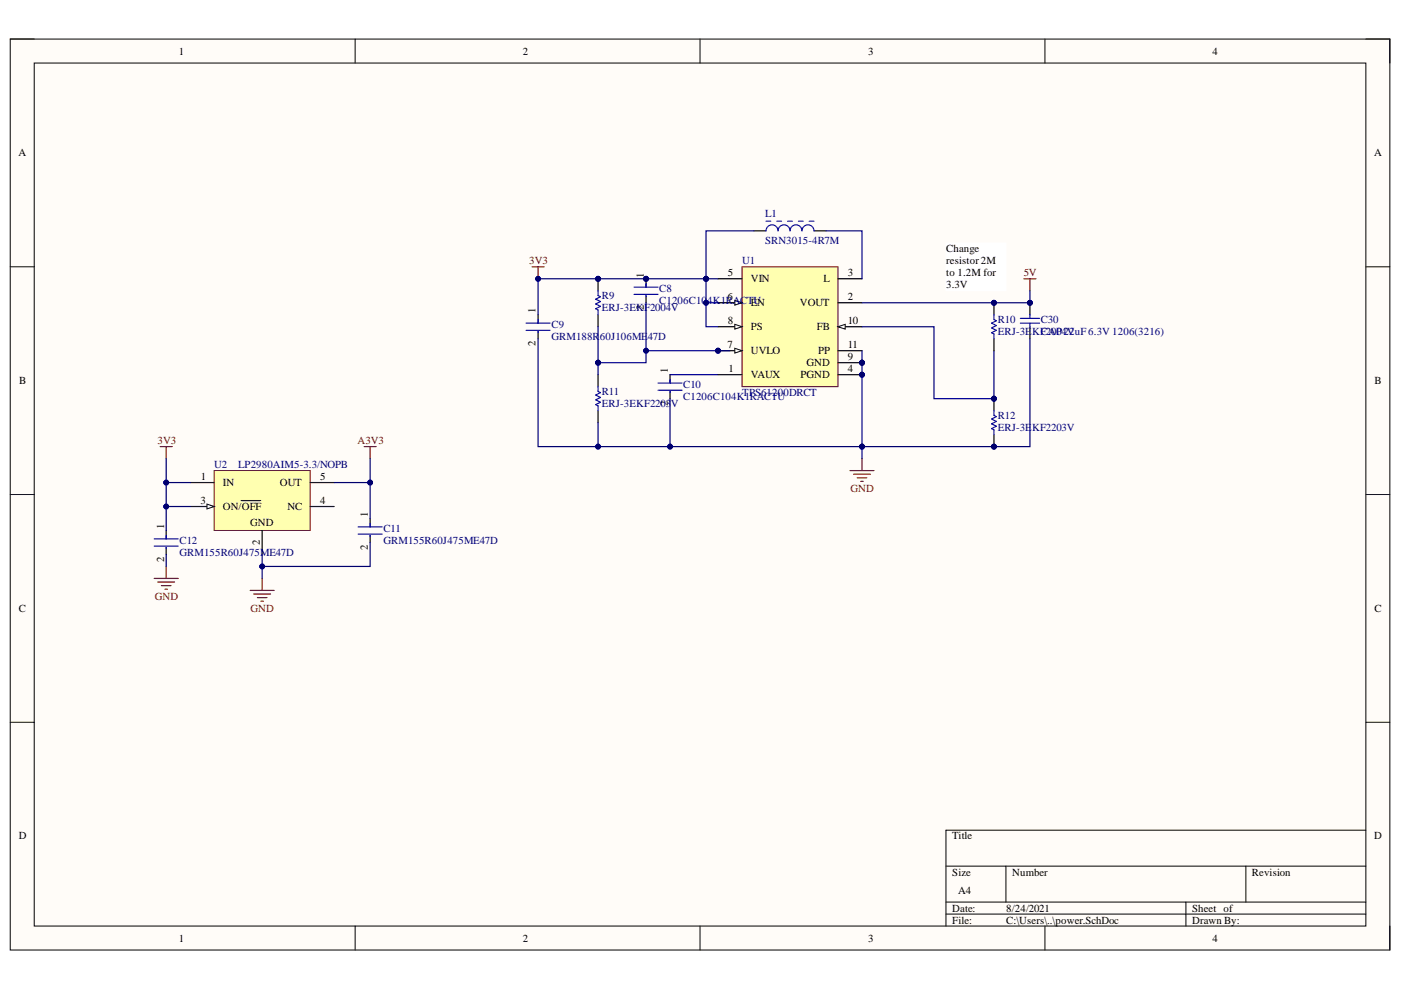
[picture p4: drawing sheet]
<svg xmlns="http://www.w3.org/2000/svg" width="297mm" height="210mm" viewBox="0 0 297 210" stroke-linecap="round" stroke-linejoin="round" font-family="sans-serif">
<defs><g id="words">
<g font-size="2.3">
<text x="37.9" y="11.6">1</text>
<text x="110.8" y="11.6">2</text>
<text x="184" y="11.6">3</text>
<text x="257.1" y="11.6">4</text>
<text x="3.9" y="33.2">A</text>
<text x="291.3" y="33.2">A</text>
<text x="200.6" y="53.5">Change</text>
<text x="136.5" y="58.9" transform="rotate(-90 136.5 58.9)">1</text>
<text x="154.3" y="58.6">5</text>
<text x="159.2" y="59.9">VIN</text>
<text x="174.6" y="59.9">L</text>
<text x="179.7" y="58.6">3</text>
<text x="200.6" y="56.1">resistor 2M</text>
<text x="200.6" y="58.6">to 1.2M for</text>
<text x="136.5" y="65.8" transform="rotate(-90 136.5 65.8)">2</text>
<text x="154.3" y="63.7">6</text>
<text x="169.6" y="64.9">VOUT</text>
<text x="179.7" y="63.7">2</text>
<text x="200.6" y="61.1">3.3V</text>
<text x="113.6" y="66.5" transform="rotate(-90 113.6 66.5)">1</text>
<text x="154.3" y="68.7">8</text>
<text x="159.2" y="70">PS</text>
<text x="173.2" y="70">FB</text>
<text x="179.7" y="68.7">10</text>
<text x="113.6" y="73.4" transform="rotate(-90 113.6 73.4)">2</text>
<text x="154.3" y="73.8">7</text>
<text x="159.2" y="75.1">UVLO</text>
<text x="171" y="77.6">GND</text>
<text x="173.5" y="75.1">PP</text>
<text x="179.7" y="76.4">9</text>
<text x="179.7" y="73.8">11</text>
<text x="4.1" y="81.4">B</text>
<text x="141.6" y="79.1" transform="rotate(-90 141.6 79.1)">1</text>
<text x="154.4" y="78.9">1</text>
<text x="159.2" y="80.2">VAUX</text>
<text x="169.7" y="80.2">PGND</text>
<text x="179.7" y="78.9">4</text>
<text x="291.4" y="81.4">B</text>
<text x="141.6" y="86.1" transform="rotate(-90 141.6 86.1)">2</text>
<text x="42.6" y="101.8">1</text>
<text x="67.9" y="101.8">5</text>
<text x="42.5" y="106.9">3</text>
<text x="47.2" y="103.1">IN</text>
<text x="59.3" y="103.1">OUT</text>
<text x="67.9" y="106.9">4</text>
<text x="34.8" y="112.2" transform="rotate(-90 34.8 112.2)">1</text>
<text x="47.2" y="108.1">ON/OFF</text>
<text x="53.1" y="111.4">GND</text>
<text x="60.9" y="108.1">NC</text>
<text x="78" y="109.7" transform="rotate(-90 78 109.7)">1</text>
<text x="34.8" y="119.1" transform="rotate(-90 34.8 119.1)">2</text>
<text x="55.1" y="115.6" transform="rotate(-90 55.1 115.6)">2</text>
<text x="78" y="116.6" transform="rotate(-90 78 116.6)">2</text>
<text x="4" y="129.7">C</text>
<text x="291.4" y="129.7">C</text>
<text x="4" y="178">D</text>
<text x="201.9" y="178">Title</text>
<text x="291.3" y="178">D</text>
<text x="201.9" y="185.7">Size</text>
<text x="214.6" y="185.7">Number</text>
<text x="265.4" y="185.7">Revision</text>
<text x="203.2" y="189.5">A4</text>
<text x="201.9" y="193.3">Date:</text>
<text x="201.9" y="195.8">File:</text>
<text x="213.3" y="193.3">8/24/2021</text>
<text x="213.3" y="195.8">C:\Users\..\power.SchDoc</text>
<text x="252.7" y="193.3">Sheet of</text>
<text x="252.7" y="195.8">Drawn By:</text>
<text x="37.9" y="199.6">1</text>
<text x="110.8" y="199.6">2</text>
<text x="184" y="199.6">3</text>
<text x="257.1" y="199.6">4</text>
</g>
<g font-size="2.3" fill="#000080">
<text x="162.2" y="46.1">L1</text>
<text x="162.2" y="51.8">SRN3015-4R7M</text>
<text x="157.4" y="56.1">U1</text>
<text x="127.6" y="63.4">R9</text>
<text x="127.6" y="66">ERJ-3EKF2004V</text>
<text x="139.8" y="61.9">C8</text>
<text x="139.8" y="64.4">C1206C10</text>
<text x="149.9" y="64.4">4K1RACTEUN</text>
<text x="116.9" y="69.5">C9</text>
<text x="211.5" y="68.5">R10</text>
<text x="211.5" y="71">ERJ-3E</text>
<text x="218.8" y="71">KF2004V</text>
<text x="220.7" y="68.5">C30</text>
<text x="220.7" y="71">CAP22uF 6.3V 1206(3216)</text>
<text x="116.9" y="72">GRM188R60J106ME</text>
<text x="137.3" y="72">47D</text>
<text x="127.6" y="83.7">R11</text>
<text x="144.9" y="82.2">C10</text>
<text x="157.4" y="84">TPS61200DRCT</text>
<text x="127.6" y="86.2">ERJ-3EKF2203</text>
<text x="142.2" y="86.2">V</text>
<text x="144.9" y="84.7">C1206C104K1RACTU</text>
<text x="211.5" y="88.8">R12</text>
<text x="211.5" y="91.3">ERJ-3E</text>
<text x="218.8" y="91.3">KF2203V</text>
<text x="45.4" y="99.3">U2</text>
<text x="50.5" y="99.3">LP2980AIM5-3.3/NOPB</text>
<text x="81.3" y="112.7">C11</text>
<text x="38.1" y="115.3">C12</text>
<text x="38.1" y="117.8">GRM155R60J475ME47D</text>
<text x="81.3" y="115.3">GRM155R60J475ME47D</text>
</g>
<g font-size="2.3" fill="#800000">
<text x="112.2" y="56.1">3V3</text>
<text x="217" y="58.6">5V</text>
<text x="33.4" y="94.2">3V3</text>
<text x="75.8" y="94.2">A3V3</text>
<text x="180.3" y="104.3">GND</text>
<text x="32.8" y="127.2">GND</text>
<text x="53.1" y="129.7">GND</text>
</g>
</g></defs>
<path d="M2.2 8.3h292.5v193.1h-292.5z" fill-rule="evenodd" fill="#fffcf8"/>
<path d="M2.2 8.3h292.5v193.1h-292.5z" fill="none" stroke="#000" stroke-width=".21"/>
<path d="M7.3 13.4h282.3v182.9h-282.3z" fill-rule="evenodd" fill="#fffcf8"/>
<g fill="none" stroke="#000" stroke-width=".21">
<path d="M2.2 8.3h5.1M7.3 13.4h282.3v182.9h-282.3zM75.3 8.3v5.1M148.4 8.3v5.1M221.5 8.3v5.1M289.6 8.3h5.1v5.1M2.2 56.6h5.1M289.6 56.6h5.1M2.2 104.9h5.1M289.6 104.9h5.1M2.2 153.1h5.1M289.6 153.1h5.1"/>
<path d="M289.6 176h-89v20.3M75.3 196.3v5.1M148.4 196.3v5.1M200.6 183.6h89M200.6 191.3h89M200.6 193.8h89M213.3 183.6v7.7M221.5 196.3v5.1M251.4 191.3v5M264.2 183.6v7.7M294.7 196.3v5.1"/>
</g>
<path d="M45.4 99.8h20.4v12.7h-20.4z" fill-rule="evenodd" fill="#ffffb0"/>
<path d="M45.4 99.8h20.4v12.7h-20.4z" fill="none" stroke="#800000" stroke-width=".21"/>
<path d="M40.3 102.3h5.1M40.3 107.4h5.1M55.6 112.5v5.1M65.8 102.3h5M65.8 107.4h5" fill="none" stroke="#000" stroke-width=".25"/>
<path d="M43.9 106.9l1.5 .5-1.5 .5z" fill="#f8fcff"/>
<path d="M43.9 106.9l1.5 .5-1.5 .5z" fill="none" stroke="#000" stroke-width=".21"/>
<path d="M35.2 112.5v1.8M35.2 116v1.6M51.1 106.1h4.2M78.5 109.9v1.8M78.5 113.5v1.5" fill="none" stroke="#000" stroke-width=".25"/>
<g fill="none" stroke="#800000" stroke-width=".25">
<path d="M34 94.7h2.5M35.2 94.7v2.5M77.2 94.7h2.5M78.5 94.7v2.5M32.7 122.6h5.1M33.5 123.4h3.5M34.2 124.2h2.1M35 124.9h.5M35.2 120.1v2.5M53 125.2h5.1M53.8 125.9h3.6M54.6 126.7h2"/>
<path d="M55.3 127.5h.5M55.6 122.6v2.6"/>
</g>
<path d="M32.7 114.3h5.1M32.7 115.8h5.1M35.2 113.5v.8M35.2 116v.3M75.9 111.7h5.1M75.9 113.2h5.1M78.5 111v.7M78.5 113.5v.2" fill="none" stroke="#00f" stroke-width=".25"/>
<circle cx="182.8" cy="79.4" r=".51" fill="#000080"/>
<circle cx="182.8" cy="79.4" r=".51" fill="none" stroke="#000080" stroke-width=".21"/>
<circle cx="152.2" cy="74.4" r=".51" fill="#000080"/>
<circle cx="152.2" cy="74.4" r=".51" fill="none" stroke="#000080" stroke-width=".21"/>
<circle cx="182.8" cy="76.9" r=".51" fill="#000080"/>
<circle cx="182.8" cy="76.9" r=".51" fill="none" stroke="#000080" stroke-width=".21"/>
<path d="M157.3 56.6h20.4v25.4h-20.4z" fill-rule="evenodd" fill="#ffffb0"/>
<path d="M157.3 56.6h20.4v25.4h-20.4z" fill="none" stroke="#800000" stroke-width=".21"/>
<path d="M177.7 59.1h5.1M152.2 79.4h5.1M177.7 79.4h5.1M177.7 64.2h5.1" fill="none" stroke="#000" stroke-width=".25"/>
<circle cx="182.8" cy="79.4" r=".51" fill="#000080"/>
<circle cx="182.8" cy="79.4" r=".51" fill="none" stroke="#000080" stroke-width=".21"/>
<path d="M152.2 59.1h5.1M152.2 64.2h5.1" fill="none" stroke="#000" stroke-width=".25"/>
<path d="M155.8 63.7l1.5 .5-1.5 .5z" fill="#f8fcff"/>
<path d="M155.8 63.7l1.5 .5-1.5 .5z" fill="none" stroke="#000" stroke-width=".21"/>
<path d="M152.2 74.4h5.1" fill="none" stroke="#000" stroke-width=".25"/>
<path d="M155.8 73.8l1.5 .6-1.5 .5z" fill="#f8fcff"/>
<path d="M155.8 73.8l1.5 .6-1.5 .5z" fill="none" stroke="#000" stroke-width=".21"/>
<circle cx="152.2" cy="74.4" r=".51" fill="#000080"/>
<circle cx="152.2" cy="74.4" r=".51" fill="none" stroke="#000080" stroke-width=".21"/>
<path d="M152.2 69.3h5.1" fill="none" stroke="#000" stroke-width=".25"/>
<path d="M155.8 68.8l1.5 .5-1.5 .5z" fill="#f8fcff"/>
<path d="M155.8 68.8l1.5 .5-1.5 .5z" fill="none" stroke="#000" stroke-width=".21"/>
<path d="M177.7 76.9h5.1" fill="none" stroke="#000" stroke-width=".25"/>
<circle cx="182.8" cy="76.9" r=".51" fill="#000080"/>
<circle cx="182.8" cy="76.9" r=".51" fill="none" stroke="#000080" stroke-width=".21"/>
<path d="M177.7 69.3h5.1" fill="none" stroke="#000" stroke-width=".25"/>
<path d="M177.7 69.3l1.5-.5v1z" fill="#f8fcff"/>
<path d="M177.7 69.3l1.5-.5v1z" fill="none" stroke="#000" stroke-width=".21"/>
<path d="M177.7 74.4h5.1" fill="none" stroke="#000" stroke-width=".25"/>
<path d="M217.1 59.1h2.5M218.4 59.1v2.5M180.2 99.8h5.1M182.8 97.2v2.6M181 100.5h3.5M181.7 101.3h2.1M182.5 102.1h.5" fill="none" stroke="#800000" stroke-width=".25"/>
<path d="M200.6 51.5h12.7v10.1h-12.7z" fill-rule="evenodd" fill="#fff"/>
<path d="M200.6 51.5h12.7v10.1h-12.7z" fill="none" stroke="#fff" stroke-width=".21"/>
<circle cx="137" cy="59.1" r=".51" fill="#000080"/>
<circle cx="137" cy="59.1" r=".51" fill="none" stroke="#000080" stroke-width=".21"/>
<path d="M137 59.1v1.8" fill="none" stroke="#000" stroke-width=".25"/>
<circle cx="137" cy="59.1" r=".51" fill="#000080"/>
<circle cx="137" cy="59.1" r=".51" fill="none" stroke="#000080" stroke-width=".21"/>
<path d="M114.1 66.7v1.8M114.1 70.3v1.5M137 62.7v1.5M142.1 79.4v1.8M142.1 83v1.5" fill="none" stroke="#000" stroke-width=".25"/>
<path d="M111.5 68.5h5.1M111.5 70h5.1M114.1 67.7v.8M114.1 70.3v.2M134.4 60.9h5.1M134.4 62.4h5.1M137 60.1v.8M137 62.7v.2M139.5 81.2h5.1M139.5 82.7h5.1M142.1 80.5v.7M142.1 83v.2" fill="none" stroke="#00f" stroke-width=".25"/>
<path d="M112.8 56.6h2.6M114.1 56.6v2.5" fill="none" stroke="#800000" stroke-width=".25"/>
<circle cx="114.1" cy="59.1" r=".51" fill="#000080"/>
<circle cx="114.1" cy="59.1" r=".51" fill="none" stroke="#000080" stroke-width=".21"/>
<circle cx="126.8" cy="59.1" r=".51" fill="#000080"/>
<circle cx="126.8" cy="59.1" r=".51" fill="none" stroke="#000080" stroke-width=".21"/>
<path d="M126.8 59.1v2.5" fill="none" stroke="#000" stroke-width=".25"/>
<circle cx="126.8" cy="59.1" r=".51" fill="#000080"/>
<circle cx="126.8" cy="59.1" r=".51" fill="none" stroke="#000080" stroke-width=".21"/>
<path d="M126.8 66.7v2.6M126.8 79.4v2.6M126.8 87.1v2.5" fill="none" stroke="#000" stroke-width=".25"/>
<path d="M126.8 61.6v1.1l.5 .2-1 .5 1 .5-1 .5 1 .6-1 .5 .5 .2v1M126.8 82v1l.5 .2-1 .6 1 .5-1 .5 1 .5-1 .5 .5 .2v1.1" fill="none" stroke="#00f" stroke-width=".25"/>
<circle cx="210.7" cy="84.5" r=".51" fill="#000080"/>
<circle cx="210.7" cy="84.5" r=".51" fill="none" stroke="#000080" stroke-width=".21"/>
<circle cx="210.7" cy="94.7" r=".51" fill="#000080"/>
<circle cx="210.7" cy="94.7" r=".51" fill="none" stroke="#000080" stroke-width=".21"/>
<path d="M210.7 84.5v2.6" fill="none" stroke="#000" stroke-width=".25"/>
<circle cx="210.7" cy="84.5" r=".51" fill="#000080"/>
<circle cx="210.7" cy="84.5" r=".51" fill="none" stroke="#000080" stroke-width=".21"/>
<path d="M210.7 92.1v2.6" fill="none" stroke="#000" stroke-width=".25"/>
<circle cx="210.7" cy="94.7" r=".51" fill="#000080"/>
<circle cx="210.7" cy="94.7" r=".51" fill="none" stroke="#000080" stroke-width=".21"/>
<path d="M210.7 87.1v1l.5 .2-1 .5 1 .6-1 .5 1 .5-1 .5 .5 .2v1" fill="none" stroke="#00f" stroke-width=".25"/>
<circle cx="218.4" cy="64.2" r=".51" fill="#000080"/>
<circle cx="218.4" cy="64.2" r=".51" fill="none" stroke="#000080" stroke-width=".21"/>
<path d="M218.4 64.2v2.5M218.4 69.3v2.5" fill="none" stroke="#000" stroke-width=".25"/>
<circle cx="218.4" cy="64.2" r=".51" fill="#000080"/>
<circle cx="218.4" cy="64.2" r=".51" fill="none" stroke="#000080" stroke-width=".21"/>
<path d="M162.4 48.9a1.27 1.27 0 0 1 1.3-1.2 1.27 1.27 0 0 1 1.3 1.2 1.27 1.27 0 0 1 1.2-1.2 1.27 1.27 0 0 1 1.3 1.2 1.27 1.27 0 0 1 1.3-1.2 1.27 1.27 0 0 1 1.2 1.2 1.27 1.27 0 0 1 1.3-1.2 1.27 1.27 0 0 1 1.3 1.2M162.4 46.9h1M164.7 46.9h1M167 46.9h1M169.3 46.9h1M171.6 46.9h1M216.3 67.5h4.1M216.3 68.5h4.1M218.4 66.7v.8M218.4 68.5v.8" fill="none" stroke="#00f" stroke-width=".25"/>
<path d="M159.9 48.9h2.5M172.6 48.9h2.5" fill="none" stroke="#000" stroke-width=".25"/>
<path d="M35.2 97.2v15.3" fill="none" stroke="#000080" stroke-width=".25"/>
<circle cx="35.2" cy="102.3" r=".51" fill="#000080"/>
<circle cx="35.2" cy="102.3" r=".51" fill="none" stroke="#000080" stroke-width=".21"/>
<circle cx="35.2" cy="107.4" r=".51" fill="#000080"/>
<circle cx="35.2" cy="107.4" r=".51" fill="none" stroke="#000080" stroke-width=".21"/>
<path d="M35.2 102.3h5.1" fill="none" stroke="#000080" stroke-width=".25"/>
<circle cx="35.2" cy="102.3" r=".51" fill="#000080"/>
<circle cx="35.2" cy="102.3" r=".51" fill="none" stroke="#000080" stroke-width=".21"/>
<path d="M35.2 107.4h5.1" fill="none" stroke="#000080" stroke-width=".25"/>
<circle cx="35.2" cy="107.4" r=".51" fill="#000080"/>
<circle cx="35.2" cy="107.4" r=".51" fill="none" stroke="#000080" stroke-width=".21"/>
<path d="M78.5 97.2v5.1h-7.7" fill="none" stroke="#000080" stroke-width=".25"/>
<circle cx="78.5" cy="102.3" r=".51" fill="#000080"/>
<circle cx="78.5" cy="102.3" r=".51" fill="none" stroke="#000080" stroke-width=".21"/>
<path d="M78.5 102.3v7.6" fill="none" stroke="#000080" stroke-width=".25"/>
<circle cx="78.5" cy="102.3" r=".51" fill="#000080"/>
<circle cx="78.5" cy="102.3" r=".51" fill="none" stroke="#000080" stroke-width=".21"/>
<path d="M55.6 117.6v5" fill="none" stroke="#000080" stroke-width=".25"/>
<circle cx="55.6" cy="120.1" r=".51" fill="#000080"/>
<circle cx="55.6" cy="120.1" r=".51" fill="none" stroke="#000080" stroke-width=".21"/>
<path d="M35.2 117.6v2.5M78.5 115v5.1h-22.9" fill="none" stroke="#000080" stroke-width=".25"/>
<circle cx="55.6" cy="120.1" r=".51" fill="#000080"/>
<circle cx="55.6" cy="120.1" r=".51" fill="none" stroke="#000080" stroke-width=".21"/>
<path d="M149.7 59.1v10.2h2.5" fill="none" stroke="#000080" stroke-width=".25"/>
<circle cx="149.7" cy="64.2" r=".51" fill="#000080"/>
<circle cx="149.7" cy="64.2" r=".51" fill="none" stroke="#000080" stroke-width=".21"/>
<circle cx="149.7" cy="59.1" r=".51" fill="#000080"/>
<circle cx="149.7" cy="59.1" r=".51" fill="none" stroke="#000080" stroke-width=".21"/>
<path d="M218.4 61.6v2.6h-35.6" fill="none" stroke="#000080" stroke-width=".25"/>
<circle cx="218.4" cy="64.2" r=".51" fill="#000080"/>
<circle cx="218.4" cy="64.2" r=".51" fill="none" stroke="#000080" stroke-width=".21"/>
<circle cx="210.7" cy="64.2" r=".51" fill="#000080"/>
<circle cx="210.7" cy="64.2" r=".51" fill="none" stroke="#000080" stroke-width=".21"/>
<path d="M114.1 71.8v22.9h12.7" fill="none" stroke="#000080" stroke-width=".25"/>
<circle cx="126.8" cy="94.7" r=".51" fill="#000080"/>
<circle cx="126.8" cy="94.7" r=".51" fill="none" stroke="#000080" stroke-width=".21"/>
<path d="M126.8 89.6v5.1h56" fill="none" stroke="#000080" stroke-width=".25"/>
<circle cx="126.8" cy="94.7" r=".51" fill="#000080"/>
<circle cx="126.8" cy="94.7" r=".51" fill="none" stroke="#000080" stroke-width=".21"/>
<circle cx="142.1" cy="94.7" r=".51" fill="#000080"/>
<circle cx="142.1" cy="94.7" r=".51" fill="none" stroke="#000080" stroke-width=".21"/>
<circle cx="182.8" cy="94.7" r=".51" fill="#000080"/>
<circle cx="182.8" cy="94.7" r=".51" fill="none" stroke="#000080" stroke-width=".21"/>
<path d="M175.1 48.9h7.7v10.2M142.1 79.4h10.1M142.1 84.5v10.2" fill="none" stroke="#000080" stroke-width=".25"/>
<circle cx="142.1" cy="94.7" r=".51" fill="#000080"/>
<circle cx="142.1" cy="94.7" r=".51" fill="none" stroke="#000080" stroke-width=".21"/>
<path d="M182.8 74.4v2.5" fill="none" stroke="#000080" stroke-width=".25"/>
<circle cx="182.8" cy="76.9" r=".51" fill="#000080"/>
<circle cx="182.8" cy="76.9" r=".51" fill="none" stroke="#000080" stroke-width=".21"/>
<path d="M182.8 76.9v20.3" fill="none" stroke="#000080" stroke-width=".25"/>
<circle cx="182.8" cy="76.9" r=".51" fill="#000080"/>
<circle cx="182.8" cy="76.9" r=".51" fill="none" stroke="#000080" stroke-width=".21"/>
<circle cx="182.8" cy="79.4" r=".51" fill="#000080"/>
<circle cx="182.8" cy="79.4" r=".51" fill="none" stroke="#000080" stroke-width=".21"/>
<circle cx="182.8" cy="94.7" r=".51" fill="#000080"/>
<circle cx="182.8" cy="94.7" r=".51" fill="none" stroke="#000080" stroke-width=".21"/>
<path d="M159.9 48.9h-10.2v10.2" fill="none" stroke="#000080" stroke-width=".25"/>
<circle cx="149.7" cy="59.1" r=".51" fill="#000080"/>
<circle cx="149.7" cy="59.1" r=".51" fill="none" stroke="#000080" stroke-width=".21"/>
<path d="M149.7 59.1h2.5" fill="none" stroke="#000080" stroke-width=".25"/>
<circle cx="149.7" cy="59.1" r=".51" fill="#000080"/>
<circle cx="149.7" cy="59.1" r=".51" fill="none" stroke="#000080" stroke-width=".21"/>
<path d="M149.7 64.2h2.5" fill="none" stroke="#000080" stroke-width=".25"/>
<circle cx="149.7" cy="64.2" r=".51" fill="#000080"/>
<circle cx="149.7" cy="64.2" r=".51" fill="none" stroke="#000080" stroke-width=".21"/>
<path d="M154.8 74.4h-17.8v2.5h-10.2" fill="none" stroke="#000080" stroke-width=".25"/>
<circle cx="126.8" cy="76.9" r=".51" fill="#000080"/>
<circle cx="126.8" cy="76.9" r=".51" fill="none" stroke="#000080" stroke-width=".21"/>
<circle cx="137" cy="74.4" r=".51" fill="#000080"/>
<circle cx="137" cy="74.4" r=".51" fill="none" stroke="#000080" stroke-width=".21"/>
<circle cx="152.2" cy="74.4" r=".51" fill="#000080"/>
<circle cx="152.2" cy="74.4" r=".51" fill="none" stroke="#000080" stroke-width=".21"/>
<path d="M126.8 76.9v2.5" fill="none" stroke="#000080" stroke-width=".25"/>
<circle cx="126.8" cy="76.9" r=".51" fill="#000080"/>
<circle cx="126.8" cy="76.9" r=".51" fill="none" stroke="#000080" stroke-width=".21"/>
<path d="M126.8 69.3v7.6" fill="none" stroke="#000080" stroke-width=".25"/>
<circle cx="126.8" cy="76.9" r=".51" fill="#000080"/>
<circle cx="126.8" cy="76.9" r=".51" fill="none" stroke="#000080" stroke-width=".21"/>
<path d="M137 64.2v10.2" fill="none" stroke="#000080" stroke-width=".25"/>
<circle cx="137" cy="74.4" r=".51" fill="#000080"/>
<circle cx="137" cy="74.4" r=".51" fill="none" stroke="#000080" stroke-width=".21"/>
<path d="M182.8 69.3h15.2v15.2h12.7v-10.1" fill="none" stroke="#000080" stroke-width=".25"/>
<circle cx="210.7" cy="84.5" r=".51" fill="#000080"/>
<circle cx="210.7" cy="84.5" r=".51" fill="none" stroke="#000080" stroke-width=".21"/>
<path d="M149.7 59.1h-35.6v7.6" fill="none" stroke="#000080" stroke-width=".25"/>
<circle cx="149.7" cy="59.1" r=".51" fill="#000080"/>
<circle cx="149.7" cy="59.1" r=".51" fill="none" stroke="#000080" stroke-width=".21"/>
<circle cx="137" cy="59.1" r=".51" fill="#000080"/>
<circle cx="137" cy="59.1" r=".51" fill="none" stroke="#000080" stroke-width=".21"/>
<circle cx="126.8" cy="59.1" r=".51" fill="#000080"/>
<circle cx="126.8" cy="59.1" r=".51" fill="none" stroke="#000080" stroke-width=".21"/>
<circle cx="114.1" cy="59.1" r=".51" fill="#000080"/>
<circle cx="114.1" cy="59.1" r=".51" fill="none" stroke="#000080" stroke-width=".21"/>
<path d="M218.4 71.8v22.9h-35.6" fill="none" stroke="#000080" stroke-width=".25"/>
<circle cx="210.7" cy="94.7" r=".51" fill="#000080"/>
<circle cx="210.7" cy="94.7" r=".51" fill="none" stroke="#000080" stroke-width=".21"/>
<circle cx="182.8" cy="94.7" r=".51" fill="#000080"/>
<circle cx="182.8" cy="94.7" r=".51" fill="none" stroke="#000080" stroke-width=".21"/>
<circle cx="210.7" cy="64.2" r=".51" fill="#000080"/>
<circle cx="210.7" cy="64.2" r=".51" fill="none" stroke="#000080" stroke-width=".21"/>
<path d="M210.7 64.2v2.5" fill="none" stroke="#000" stroke-width=".25"/>
<circle cx="210.7" cy="64.2" r=".51" fill="#000080"/>
<circle cx="210.7" cy="64.2" r=".51" fill="none" stroke="#000080" stroke-width=".21"/>
<path d="M210.7 71.8v2.6" fill="none" stroke="#000" stroke-width=".25"/>
<path d="M210.7 66.7v1.1l.5 .2-1 .5 1 .5-1 .5 1 .5-1 .5 .5 .3v1" fill="none" stroke="#00f" stroke-width=".25"/>
<use href="#words"/>
</svg>
